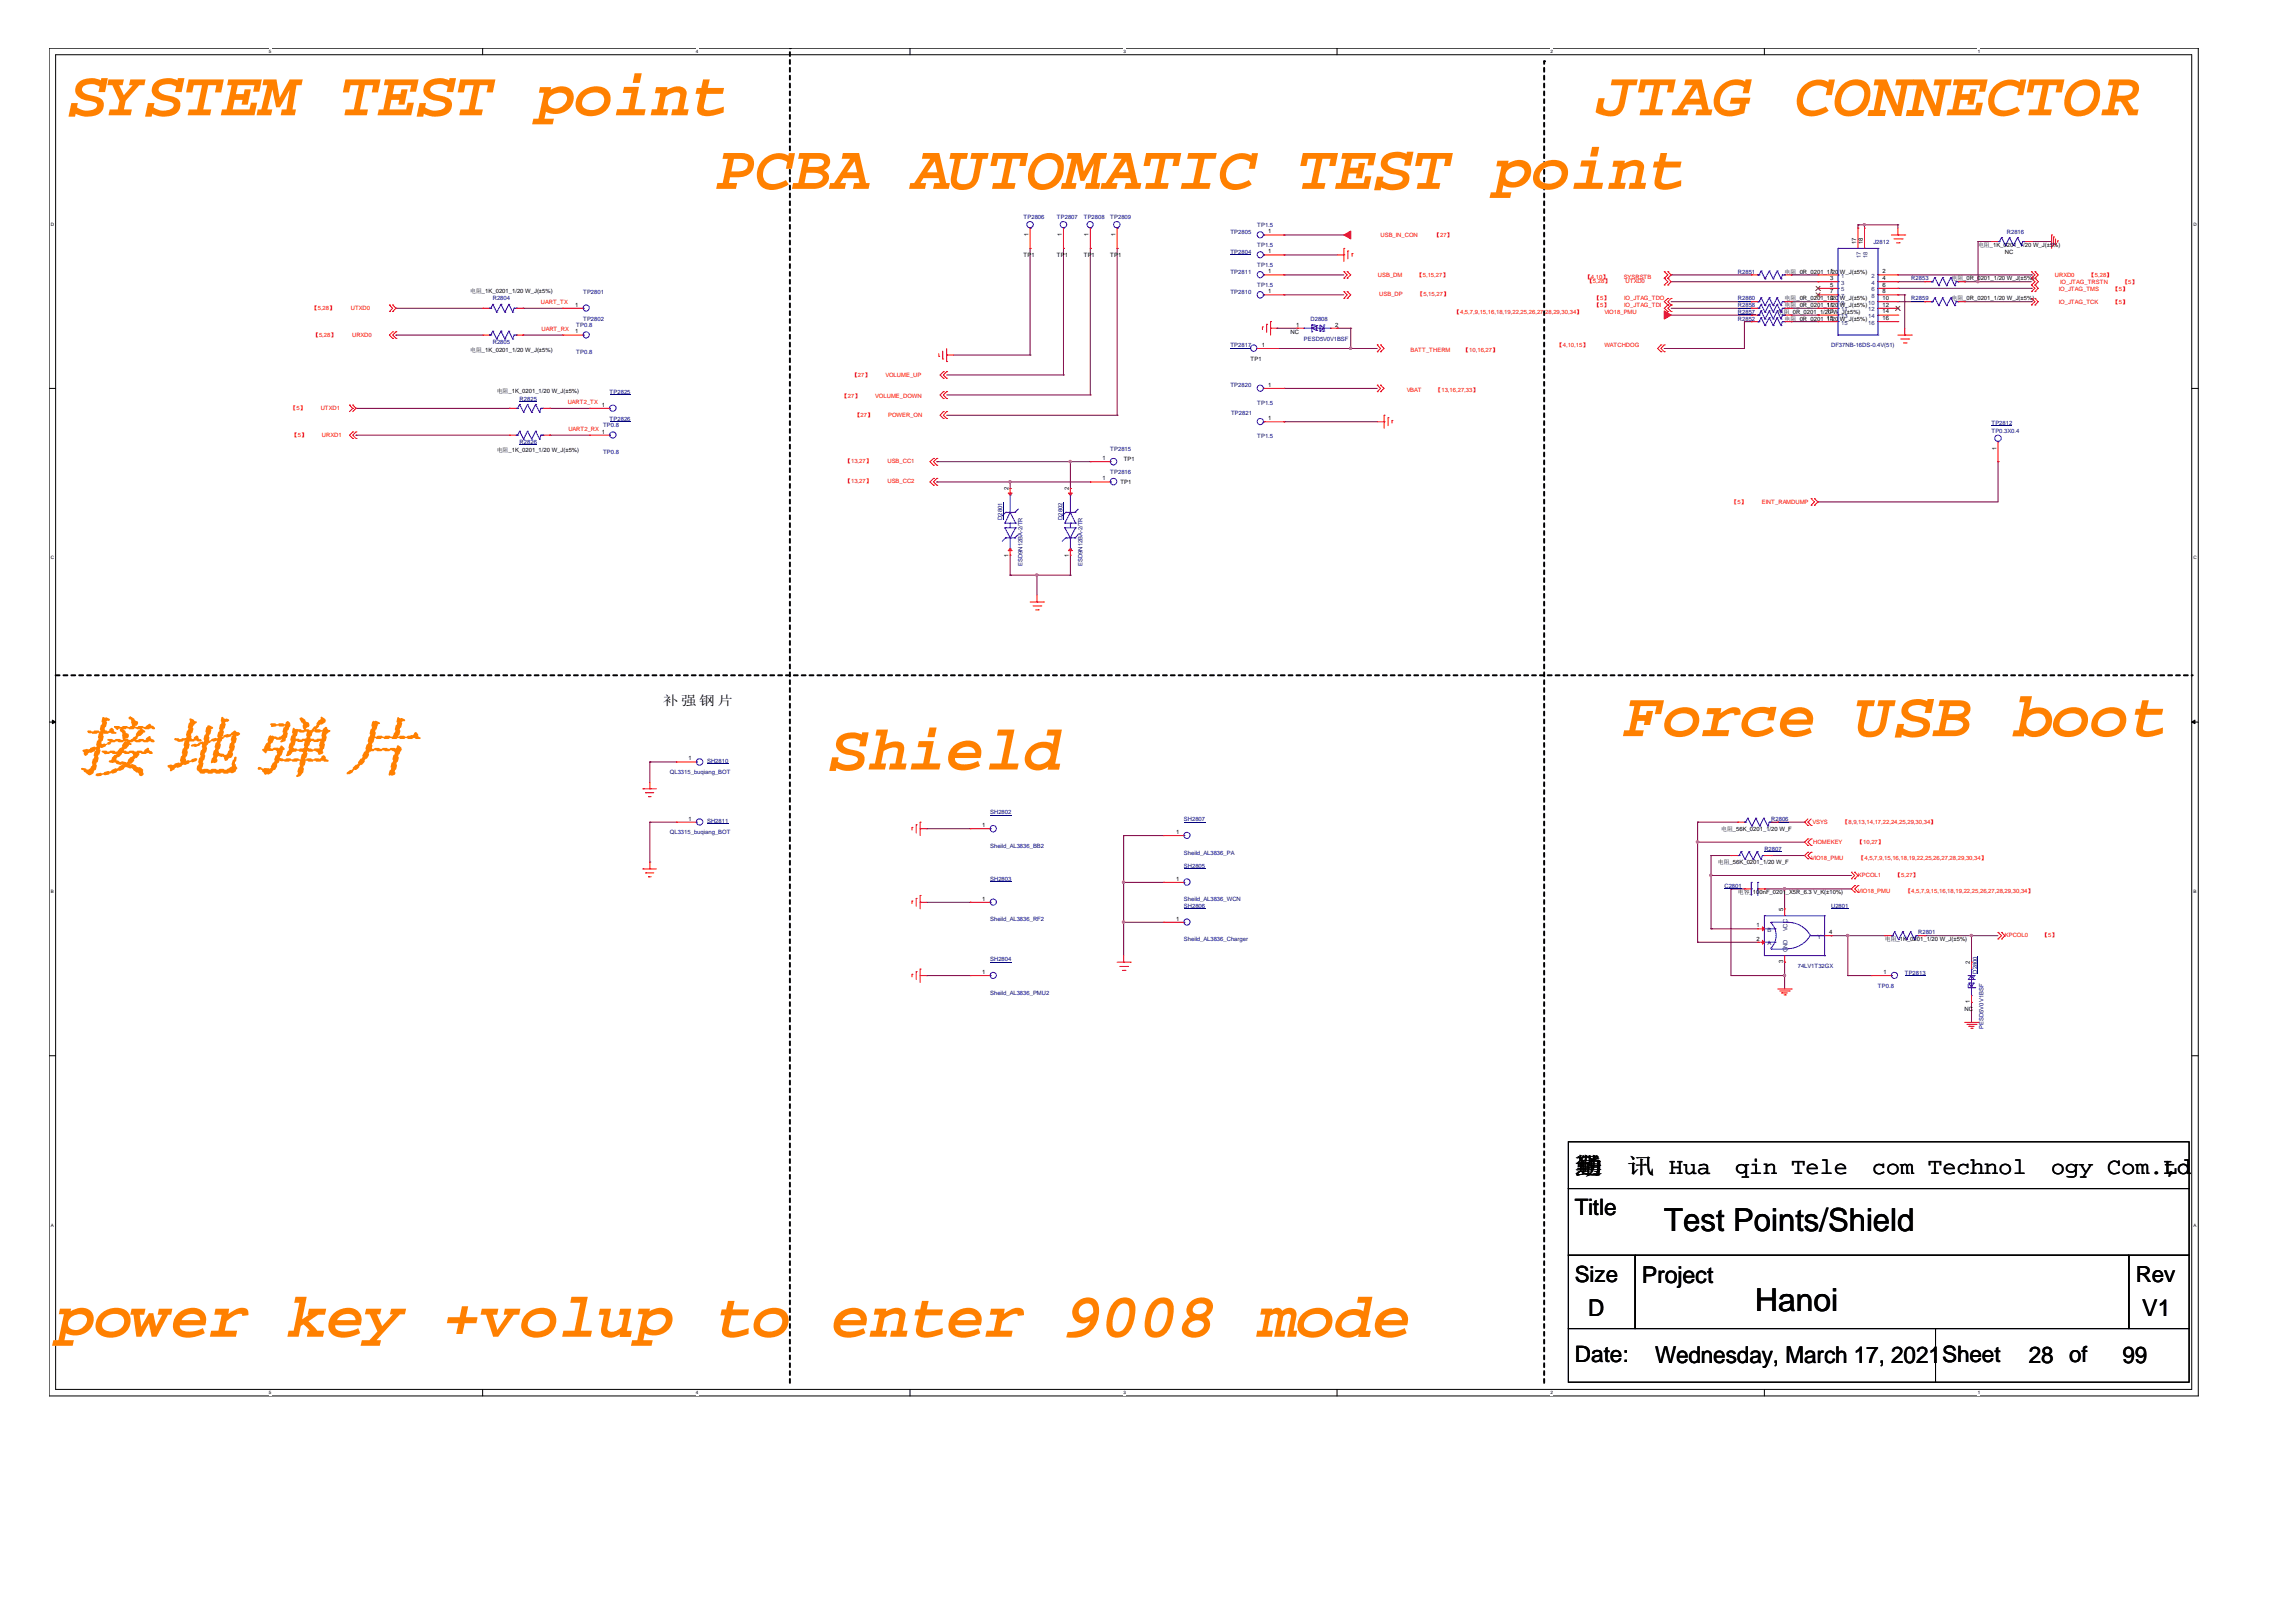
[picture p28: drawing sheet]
<svg xmlns="http://www.w3.org/2000/svg" width="297mm" height="210mm" viewBox="0 0 297 210" stroke-linecap="round" stroke-linejoin="round" font-family="sans-serif">
<defs><g id="words">
<text font-size="8.5" fill="#ff8000" x="9.8" y="99.6">接 地 弹 片</text>
<g font-size="8.3" fill="#ff8000">
<text x="8.9" y="14.9">SYSTEM TEST point</text>
<text x="206.7" y="14.9">JTAG CONNECTOR</text>
<text x="92.7" y="24.4">PCBA AUTOMATIC TEST point</text>
<text x="210.1" y="95.3">Force USB boot</text>
<text x="107.4" y="99.6">Shield</text>
<text x="7.2" y="173">power key +volup to</text>
<text x="107.5" y="173">enter 9008 mode</text>
</g>
<g font-size="4.1">
<text x="215.3" y="159.3">Test Points/Shield</text>
<text x="227.1" y="169.6">Hanoi</text>
</g>
<g font-size="3">
<text x="203.8" y="151.9">华</text>
<text x="203.8" y="151.9">勤</text>
<text x="203.8" y="151.9">通</text>
<text x="210.5" y="151.9">讯 Hua</text>
<text x="224.5" y="151.9">qin Tele</text>
<text x="242.2" y="151.9">com Technol</text>
<text x="265.3" y="151.9">ogy Com.,</text>
<text x="265.3" y="151.9">ogy Com.L</text>
<text x="265.3" y="151.9">ogy Com.td</text>
<text x="279.9" y="151.9">,</text>
<text x="279.9" y="151.9">L</text>
<text x="279.9" y="151.9">td</text>
<text x="212.4" y="166">Project</text>
<text x="205.5" y="170.3">D</text>
<text x="277.2" y="170.3">V1</text>
<text x="214.1" y="176.4">Wednesday, March 17, 2021</text>
<text x="262.5" y="176.4">28 of</text>
<text x="274.6" y="176.4">99</text>
</g>
<g font-size="2.9">
<text x="203.8" y="157.3">Title</text>
<text x="203.8" y="165.9">Size</text>
<text x="276.3" y="165.9">Rev</text>
<text x="203.8" y="176.3">Date:</text>
<text x="251.2" y="176.3">Sheet</text>
</g>
<text font-size="1.7" x="85.8" y="91.3">补 强 钢 片</text>
<g font-size=".8" fill="#000080">
<text x="132.4" y="28.4">TP2806</text>
<text x="136.7" y="28.4">TP2807</text>
<text x="140.2" y="28.4">TP2808</text>
<text x="143.6" y="28.4">TP2809</text>
<text x="162.6" y="29.4">TP1.5</text>
<text x="159.2" y="30.2">TP2805</text>
<text x="159.2" y="32.9">TP2804</text>
<text x="159.2" y="35.4">TP2811</text>
<text x="162.6" y="32">TP1.5</text>
<text x="162.6" y="34.6">TP1.5</text>
<text x="224.8" y="35.4">R2851</text>
<text x="242.4" y="31.6">J2812</text>
<text x="259.6" y="30.2">R2816</text>
<text x="63.8" y="38.9">R2804</text>
<text x="75.4" y="38">TP2801</text>
<text x="75.4" y="41.5">TP2802</text>
<text x="159.2" y="38">TP2810</text>
<text x="162.6" y="37.2">TP1.5</text>
<text x="169.5" y="41.5">D2808</text>
<text x="224.8" y="40.6">R2857</text>
<text x="224.8" y="38.9">R2860</text>
<text x="224.8" y="41.5">R2852</text>
<text x="224.8" y="39.8">R2858</text>
<text x="247.3" y="36.3">R2853</text>
<text x="247.3" y="38.9">R2859</text>
<text x="63.8" y="44.5">R2805</text>
<text x="74.5" y="42.3">TP0.8</text>
<text x="74.5" y="45.8">TP0.8</text>
<text x="159.2" y="44.9">TP2817</text>
<text x="168.7" y="44.1">PESD5V0V1BSF</text>
<text x="236.9" y="44.9">DF37NB-16DS-0.4V(51)</text>
<text x="67.2" y="51.8">R2825</text>
<text x="78.9" y="51">TP2825</text>
<text x="159.2" y="50.1">TP2820</text>
<text x="159.3" y="53.7">TP2821</text>
<text x="162.6" y="52.4">TP1.5</text>
<text x="67.2" y="57.5">R2826</text>
<text x="78" y="55.3">TP0.8</text>
<text x="78" y="58.8">TP0.8</text>
<text x="78.9" y="54.5">TP2826</text>
<text x="143.6" y="58.3">TP2815</text>
<text x="162.6" y="56.7">TP1.5</text>
<text x="257.6" y="55">TP2812</text>
<text x="257.6" y="56">TP0.3X0.4</text>
<text x="143.6" y="61.4">TP2816</text>
<text x="129.7" y="67.3" transform="rotate(-90 129.7 67.3)">D2801</text>
<text x="137.5" y="67.3" transform="rotate(-90 137.5 67.3)">D2802</text>
<text x="132.3" y="73.3" transform="rotate(-90 132.3 73.3)">ESD9N12BA-2/TR</text>
<text x="140" y="73.3" transform="rotate(-90 140 73.3)">ESD9N12BA-2/TR</text>
<text x="86.7" y="100.2">QL3315_buqiang_BOT</text>
<text x="91.5" y="98.7">SH2810</text>
<text x="86.7" y="108">QL3315_buqiang_BOT</text>
<text x="91.5" y="106.5">SH2811</text>
<text x="128.1" y="105.4">SH2802</text>
<text x="153.2" y="106.3">SH2807</text>
<text x="229.2" y="106.3">R2806</text>
<text x="128.1" y="109.7">Sheild_AL3836_BB2</text>
<text x="153.2" y="112.3">SH2805</text>
<text x="153.2" y="110.6">Sheild_AL3836_PA</text>
<text x="228.3" y="110.1">R2807</text>
<text x="128.1" y="114">SH2803</text>
<text x="128.1" y="119.2">Sheild_AL3836_RF2</text>
<text x="153.2" y="116.6">Sheild_AL3836_WCN</text>
<text x="153.2" y="117.5">SH2806</text>
<text x="223.1" y="114.9">C2801</text>
<text x="236.9" y="117.5">U2801</text>
<text x="128.1" y="124.4">SH2804</text>
<text x="153.2" y="121.8">Sheild_AL3836_Charger</text>
<text x="232.6" y="125.2">74LV1T32GX</text>
<text x="248.2" y="120.9">R2801</text>
<text x="255.8" y="126" transform="rotate(-90 255.8 126)">D2800</text>
<text x="128.1" y="128.7">Sheild_AL3836_PMU2</text>
<text x="243" y="127.9">TP0.8</text>
<text x="246.4" y="126.1">TP2813</text>
<text x="256.6" y="133.2" transform="rotate(-90 256.6 133.2)">PESD5V0V1BSF</text>
</g>
<g font-size=".8">
<text x="132.4" y="33.3">TP1</text>
<text x="133.1" y="30.5" transform="rotate(-90 133.1 30.5)">1</text>
<text x="136.7" y="33.3">TP1</text>
<text x="137.4" y="30.5" transform="rotate(-90 137.4 30.5)">1</text>
<text x="140.2" y="33.3">TP1</text>
<text x="140.8" y="30.5" transform="rotate(-90 140.8 30.5)">1</text>
<text x="143.6" y="33.3">TP1</text>
<text x="144.3" y="30.5" transform="rotate(-90 144.3 30.5)">1</text>
<text x="164.1" y="30.2">1</text>
<text x="164.1" y="32.8">1</text>
<text x="164.1" y="35.4">1</text>
<text x="230.9" y="35.4">电阻_0R_0201_1/20 W_J(±5%)</text>
<text x="236.8" y="35.4">1</text>
<text x="240.2" y="31.6" transform="rotate(-90 240.2 31.6)">17</text>
<text x="241" y="31.6" transform="rotate(-90 241 31.6)">18</text>
<text x="243.5" y="35.4">2</text>
<text x="255.9" y="32">电阻_1K_0201_1/20 W_J(±5%)</text>
<text x="259.4" y="32.9">NC</text>
<text x="60.8" y="37.9">电阻_1K_0201_1/20 W_J(±5%)</text>
<text x="74.4" y="39.7">1</text>
<text x="164.1" y="37.9">1</text>
<text x="230" y="40.6">电阻_0R_0201_1/20 W_J(±5%)</text>
<text x="230.9" y="38.9">电阻_0R_0201_1/20 W_J(±5%)</text>
<text x="230.9" y="41.5">电阻_0R_0201_1/20 W_J(±5%)</text>
<text x="230.9" y="39.8">电阻_0R_0201_1/20 W_J(±5%)</text>
<text x="236.3" y="39.7">11</text>
<text x="236.3" y="40.6">13</text>
<text x="236.3" y="41.4">15</text>
<text x="236.8" y="36.3">3</text>
<text x="236.8" y="37.1">5</text>
<text x="236.8" y="37.9">7</text>
<text x="236.8" y="38.8">9</text>
<text x="243.5" y="36.3">4</text>
<text x="243.5" y="37.1">6</text>
<text x="243.5" y="37.9">8</text>
<text x="243.5" y="38.8">10</text>
<text x="243.5" y="39.7">12</text>
<text x="243.5" y="40.6">14</text>
<text x="243.5" y="41.4">16</text>
<text x="252.5" y="36.3">电阻_0R_0201_1/20 W_J(±5%)</text>
<text x="252.5" y="38.9">电阻_0R_0201_1/20 W_J(±5%)</text>
<text x="60.8" y="45.5">电阻_1K_0201_1/20 W_J(±5%)</text>
<text x="74.4" y="43.2">1</text>
<text x="161.8" y="46.8">TP1</text>
<text x="163.2" y="44.9">1</text>
<text x="167" y="43.2">NC</text>
<text x="167.7" y="42.3">1</text>
<text x="172.7" y="42.3">2</text>
<text x="64.3" y="50.8">电阻_1K_0201_1/20 W_J(±5%)</text>
<text x="77.9" y="52.6">1</text>
<text x="164.1" y="50.1">1</text>
<text x="64.3" y="58.5">电阻_1K_0201_1/20 W_J(±5%)</text>
<text x="77.9" y="56.1">1</text>
<text x="142.6" y="59.5">1</text>
<text x="145.4" y="59.6">TP1</text>
<text x="164.1" y="54.4">1</text>
<text x="258.3" y="58.2" transform="rotate(-90 258.3 58.2)">1</text>
<text x="130.5" y="63.5" transform="rotate(-90 130.5 63.5)">2</text>
<text x="138.3" y="63.5" transform="rotate(-90 138.3 63.5)">2</text>
<text x="142.6" y="62.2">1</text>
<text x="144.9" y="62.6">TP1</text>
<text x="130.5" y="72" transform="rotate(-90 130.5 72)">1</text>
<text x="138.3" y="72" transform="rotate(-90 138.3 72)">1</text>
<text x="89.1" y="98.4">1</text>
<text x="89.1" y="106.2">1</text>
<text x="127.1" y="107">1</text>
<text x="152.1" y="107.9">1</text>
<text x="222.7" y="107.5">电阻_56K_0201_1/20 W_F</text>
<text x="152.1" y="114">1</text>
<text x="222.2" y="111.9">电阻_56K_0201_1/20 W_F</text>
<text x="127.1" y="116.6">1</text>
<text x="152.1" y="119.1">1</text>
<text x="224.8" y="115.8">电容_100nF_0201_X5R_6.3 V_K(±10%)</text>
<text x="227.2" y="120">1</text>
<text x="230.7" y="117.9" transform="rotate(-90 230.7 117.9)">5</text>
<text x="227.2" y="121.7">2</text>
<text x="230.7" y="124.7" transform="rotate(-90 230.7 124.7)">3</text>
<text x="236.6" y="120.9">4</text>
<text x="243.8" y="121.8">电阻_1K_0201_1/20 W_J(±5%)</text>
<text x="254.8" y="124.8" transform="rotate(-90 254.8 124.8)">2</text>
<text x="127.1" y="126">1</text>
<text x="243.7" y="126">1</text>
<text x="254.2" y="130.9">NC</text>
<text x="254.8" y="129.9" transform="rotate(-90 254.8 129.9)">1</text>
</g>
<g font-size=".8" fill="#f00">
<text x="178.3" y="35.8">USB_DM</text>
<text x="178.6" y="30.6">USB_IN_CON</text>
<text x="183.3" y="35.8">【5,15,27】</text>
<text x="185.5" y="30.6">【27】</text>
<text x="265.9" y="35.8">URXD0</text>
<text x="270.3" y="35.8">【5,28】</text>
<text x="40.3" y="40.1">【5,28】</text>
<text x="45.4" y="40.1">UTXD0</text>
<text x="70" y="39.3">UART_TX</text>
<text x="178.4" y="38.4">USB_DP</text>
<text x="183.4" y="38.4">【5,15,27】</text>
<text x="188.1" y="40.6">【4,5,7,9,15,16,18,19,22,25,26,27,28,29,30,34】</text>
<text x="205.1" y="36.1">【4,10】</text>
<text x="205.3" y="36.6">【5,28】</text>
<text x="206.2" y="38.9">【5】</text>
<text x="206.2" y="39.8">【5】</text>
<text x="207.6" y="40.6">VIO18_PMU</text>
<text x="210.1" y="36.1">SYSRSTB</text>
<text x="210.1" y="38.9">IO_JTAG_TDO</text>
<text x="210.1" y="39.8">IO_JTAG_TDI</text>
<text x="210.3" y="36.6">UTXD0</text>
<text x="266.4" y="37.7">IO_JTAG_TMS</text>
<text x="266.4" y="39.3">IO_JTAG_TCK</text>
<text x="266.5" y="36.7">IO_JTAG_TRSTN</text>
<text x="273.3" y="37.7">【5】</text>
<text x="273.3" y="39.3">【5】</text>
<text x="274.6" y="36.7">【5】</text>
<text x="40.5" y="43.6">【5,28】</text>
<text x="45.6" y="43.6">URXD0</text>
<text x="70.1" y="42.8">UART_RX</text>
<text x="182.5" y="45.5">BATT_THERM</text>
<text x="189.3" y="45.5">【10,16,27】</text>
<text x="201.4" y="44.9">【4,10,15】</text>
<text x="207.6" y="44.9">WATCHDOG</text>
<text x="37.6" y="53.1">【5】</text>
<text x="41.5" y="53.1">UTXD1</text>
<text x="73.4" y="52.3">UART2_TX</text>
<text x="108.9" y="51.5">【27】</text>
<text x="110.2" y="48.7">【27】</text>
<text x="110.6" y="54">【27】</text>
<text x="113.2" y="51.5">VOLUME_DOWN</text>
<text x="114.6" y="48.7">VOLUME_UP</text>
<text x="114.9" y="54">POWER_ON</text>
<text x="182" y="50.7">VBAT</text>
<text x="185.7" y="50.7">【13,16,27,33】</text>
<text x="37.8" y="56.5">【5】</text>
<text x="41.7" y="56.5">URXD1</text>
<text x="73.5" y="55.7">UART2_RX</text>
<text x="109.3" y="60">【13,27】</text>
<text x="114.8" y="60">USB_CC1</text>
<text x="109.3" y="62.5">【13,27】</text>
<text x="114.8" y="62.5">USB_CC2</text>
<text x="224" y="65.2">【5】</text>
<text x="227.9" y="65.2">EINT_RAMDUMP</text>
<text x="234.5" y="106.6">VSYS</text>
<text x="238.4" y="106.6">【8,9,13,14,17,22,24,25,29,30,34】</text>
<text x="234.3" y="111.3">VIO18_PMU</text>
<text x="234.6" y="109.2">HOMEKEY</text>
<text x="240.3" y="109.2">【10,27】</text>
<text x="240.4" y="113.5">KPCOL1</text>
<text x="240.5" y="111.3">【4,5,7,9,15,16,18,19,22,25,26,27,28,29,30,34】</text>
<text x="245.2" y="113.5">【5,27】</text>
<text x="240.4" y="115.6">VIO18_PMU</text>
<text x="246.5" y="115.6">【4,5,7,9,15,16,18,19,22,25,26,27,28,29,30,34】</text>
<text x="259.4" y="121.3">KPCOL0</text>
<text x="264.2" y="121.3">【5】</text>
</g>
<g font-size=".8" fill="#004080">
<text x="238.2" y="36">1</text>
<text x="240.7" y="33.4" transform="rotate(-90 240.7 33.4)">17</text>
<text x="241.6" y="33.4" transform="rotate(-90 241.6 33.4)">18</text>
<text x="242.1" y="36">2</text>
<text x="238.2" y="36.8">3</text>
<text x="238.2" y="37.7">5</text>
<text x="238.2" y="38.5">7</text>
<text x="238.2" y="39.4">9</text>
<text x="238.2" y="40.3">11</text>
<text x="238.2" y="41.2">13</text>
<text x="241.7" y="39.4">10</text>
<text x="241.7" y="40.3">12</text>
<text x="241.7" y="41.2">14</text>
<text x="242.1" y="36.8">4</text>
<text x="242.1" y="37.7">6</text>
<text x="242.1" y="38.5">8</text>
<text x="238.2" y="42">15</text>
<text x="241.7" y="42">16</text>
<text x="228.7" y="120.6">B</text>
<text x="228.7" y="122.3">A</text>
<text x="231.3" y="123.2" transform="rotate(-90 231.3 123.2)">GND</text>
<text x="231.3" y="120.5" transform="rotate(-90 231.3 120.5)">VCC</text>
<text x="235.1" y="121.5">Y</text>
</g>
<g font-size=".6">
<text x="34.8" y="6.9">5</text>
<text x="90" y="6.9">4</text>
<text x="145.3" y="6.9">3</text>
<text x="200.6" y="6.9">2</text>
<text x="255.9" y="6.9">1</text>
<text x="6.6" y="29.2">D</text>
<text x="283.8" y="29.2">D</text>
<text x="6.6" y="72.4">C</text>
<text x="283.8" y="72.4">C</text>
<text x="6.6" y="115.6">B</text>
<text x="283.8" y="115.6">B</text>
<text x="6.6" y="158.8">A</text>
<text x="283.8" y="158.8">A</text>
<text x="34.8" y="180.4">5</text>
<text x="90" y="180.4">4</text>
<text x="145.3" y="180.4">3</text>
<text x="200.6" y="180.4">2</text>
<text x="255.9" y="180.4">1</text>
</g>
</g></defs>
<path d="M6.3 6.2h278.1v174.4l-278 .1zM7.2 7.1h276.3v172.7h-276.3z" fill="none" stroke="#000" stroke-width=".13"/>
<g fill="#fff">
<path d="M34.8 6.3h.3v.7h-.3z"/>
<path d="M34.8 179.9h.3v.7h-.3z"/>
</g>
<path d="M62.4 6.2v.9M62.4 179.8v.9" fill="none" stroke="#000" stroke-width=".13"/>
<g fill="#fff">
<path d="M90 6.3h.3v.7h-.3z"/>
<path d="M90 179.9h.3v.7h-.3z"/>
</g>
<path d="M117.7 6.2v.9M117.7 179.8v.9" fill="none" stroke="#000" stroke-width=".13"/>
<g fill="#fff">
<path d="M145.3 6.3h.3v.7h-.3z"/>
<path d="M145.3 179.9h.3v.7h-.3z"/>
</g>
<path d="M173 6.2v.9M173 179.8v.9" fill="none" stroke="#000" stroke-width=".13"/>
<g fill="#fff">
<path d="M200.6 6.3h.3v.7h-.3z"/>
<path d="M200.6 179.9h.3v.7h-.3z"/>
</g>
<path d="M228.3 6.2v.9M228.3 179.8v.9" fill="none" stroke="#000" stroke-width=".13"/>
<g fill="#fff">
<path d="M255.9 6.3h.3v.7h-.3z"/>
<path d="M255.9 179.9h.3v.7h-.3z"/>
<path d="M6.6 28.7h.3v.7h-.3z"/>
<path d="M283.8 28.7h.3v.7h-.3z"/>
<path d="M6.6 71.9h.3v.6h-.3z"/>
<path d="M283.8 71.9h.3v.6h-.3z"/>
</g>
<path d="M6.4 50.3h.8M283.6 50.3h.8" fill="none" stroke="#000" stroke-width=".13"/>
<g fill="#fff">
<path d="M6.6 115h.3v.7h-.3z"/>
<path d="M283.8 115h.3v.7h-.3z"/>
</g>
<path d="M6.4 93.4h.8M283.6 93.4h.8" fill="none" stroke="#000" stroke-width=".13"/>
<g fill="#000" stroke="#000" stroke-width=".13">
<path d="M6.8 93.2l.4 .2-.4 .3z" fill-rule="evenodd"/>
<path d="M283.5 93.4l.5-.2v.5z" fill-rule="evenodd"/>
</g>
<g fill="#fff">
<path d="M6.6 158.2h.3v.7h-.3z"/>
<path d="M283.8 158.2h.3v.7h-.3z"/>
</g>
<path d="M6.4 136.6h.8M283.6 136.6h.8M202.9 153.8h80.3v8.6h-80.3zM202.9 147.8h80.3v6h-80.3zM202.9 162.4h8.6v9.5h-8.6zM202.9 171.9h47.5v7h-47.5zM211.5 162.4h63.9v9.5h-63.9zM250.4 171.9h32.8v7h-32.8zM275.4 162.4h7.8v9.5h-7.8z" fill="none" stroke="#000" stroke-width=".13"/>
<path d="M102.2 6.2h.1M199.8 7.9h.1M7.2 87.4h276.3M283.5 87.4h.1M102.2 179v-172.8M199.8 179v-171.1" fill="none" stroke="#000" stroke-width=".25" stroke-dasharray=".5 .5"/>
<g fill="none" stroke="#800040" stroke-width=".13">
<path d="M51.2 39.9h11.3M51.2 39.9h.1M67.6 39.9h5.2M67.6 39.9h.1M133.3 32.1h.1M133.3 32.1v13.8M137.6 32.1h.1M137.6 32.1v16.4M141.1 32.1h.1M141.1 32.1v19M144.5 32.1h.1M144.5 32.1v21.6"/>
<path d="M166.1 35.6h7.8M166.1 38.2h7.8M166.1 30.4h7.8M166.1 33h6.9M166.1 30.4h.1M166.1 33h.1M166.1 35.6h.1M166.1 38.2h.1M216.2 35.6h.1M216.2 36.5h19M216.2 39h10.4M216.2 39.9h10.4"/>
<path d="M216.2 35.6h10.4M226.6 39h.1M226.6 39.9h.1M231.7 35.6h3.5M231.7 39h3.5M231.7 35.6h.1M231.7 39h.1M231.7 39.9h3.5M235.2 36.5h.1M235.2 39.9h.1M240.4 29.1h.1M240.4 29.1v.4"/>
<path d="M240.4 29.1h5.1M241.2 29.1h.1M241.2 29.1v.4M245.5 29.1h.1M245.5 36.5h.1M245.5 38.2h.1M245.5 29.1v.4M245.5 35.6h17.3M245.5 37.3h17.3M245.5 39h3.5M245.5 38.2h.9M245.5 36.5h3.5"/>
<path d="M246.4 38.2h.1M246.4 38.2v4.3M249 39h.1M254.2 36.5h.1M254.2 39h8.6M254.2 36.5h8.6M255.9 31.3h1.7M255.9 31.3h.1M255.9 36.5h.1M255.9 31.3v5.2M262.8 31.3h.1M262.8 35.6h.1"/>
<path d="M262.8 37.3h.1M262.8 39h.1M262.8 31.3h2.6M46.1 56.3h.1M46.1 52.8h19.8M46.1 56.3h19.8M51.2 43.4h11.3M51.2 43.4h.1M65.9 52.8h.1M67.6 43.4h5.2M67.6 43.4h.1M71.1 52.8h5.2"/>
<path d="M71.1 56.3h5.2M71.1 52.8h.1M71.1 56.3h.1M121.2 59.7h19.9M121.2 59.7h.1M122.5 48.5h15.1M122.5 51.1h18.6M122.5 53.7h22M123.4 45.9h9.9M133.3 45.9h.1M137.6 48.5h.1M138.5 59.7h.1"/>
<path d="M138.5 59.7v3.5M141.1 51.1h.1M144.5 53.7h.1M165.2 42.5h.1M165.2 45.1h.1M165.2 45.1h13M165.2 42.5h2.6M166.1 50.3h.1M166.1 54.6h.1M166.1 50.3h12.1M166.1 54.6h12.1M173 42.5h1.8"/>
<path d="M173 42.5h.1M174.8 42.5h.1M174.8 45.1h.1M174.8 42.5v2.6M215.3 45.1h.1M216.2 40.8h10.4M225.7 41.6h.1M225.7 41.6v3.5h-10.4M225.7 41.6h.9M226.6 40.8h.1M226.6 41.6h.1M231.7 41.6h3.5"/>
<path d="M231.7 41.6h.1M231.7 40.8h3.5M235.2 40.8h.1M258.5 59.7h.1M258.5 59.7v5.3h-23.3M121.2 62.4h.1M121.2 62.4h19.9M130.7 74.4h7.8M130.7 62.4h.1M130.7 63.2h.1M130.7 74.4h.1M130.7 62.4v.8"/>
<path d="M130.7 71.9v2.5M134.2 74.4h.1M134.2 74.4v2.6M138.5 63.2h.1M138.5 74.4h.1M138.5 71.9v2.5M235.2 65h.1M84.1 98.6h3.4M84.1 98.6h.1M84.1 98.6v2.6M84.1 106.4h3.4M84.1 106.4h.1"/>
<path d="M84.1 111.6h.1M84.1 106.4v5.2M119.9 107.2h5.6M119.9 107.2h.1M119.9 116.8h5.6M125.5 116.8h.1M145.4 108.1h.1M145.4 114.2h.1M145.4 119.4h.1M145.4 108.1v15.6M145.4 108.1h5.1M145.4 114.2h5.1"/>
<path d="M145.4 119.4h5.1M219.6 109h13.9M219.6 109h.1M219.6 106.4h.1M219.6 106.4v15.5M219.6 106.4h5.2M221.4 113.3h.1M221.4 110.7h.1M221.4 110.7v9.5M221.4 110.7h2.5M221.4 113.3h18.1M223.9 115h1.8"/>
<path d="M223.9 115h.1M223.9 115v11.3h7M228.3 115h.1M228.3 115h11.2M229.2 110.7h4.3M229.2 110.7h.1M230 106.4h3.5M230 106.4h.1M230.9 115h.1M230.9 115v2.6M119.9 126.3h5.6M119.9 126.3h.1"/>
<path d="M219.6 121.9h.1M219.6 121.9h7.8M221.4 120.2h.1M221.4 120.2h6M230.9 126.3h.1M230.9 124.5h.1M230.9 124.5v3.5M236.9 121.1h6.9M236.9 121.1h.1M239.1 121.1h.1M239.1 126.3h.1M239.1 121.1v5.2"/>
<path d="M239.1 126.3h3M249 121.1h9.5M249 121.1h.1M255.1 121.1h.1M255.1 129.7h.1M255.1 121.1v3.4M255.1 129.7v2.6"/>
</g>
<g fill="#f0f" stroke="#f0f" stroke-width=".13">
<path d="M241.1 29h.2v.2h-.2z" fill-rule="evenodd"/>
<path d="M255.8 36.3h.2v.2h-.2z" fill-rule="evenodd"/>
<path d="M174.6 45h.2v.2h-.2z" fill-rule="evenodd"/>
<path d="M138.3 59.6h.2v.2h-.2z" fill-rule="evenodd"/>
<path d="M130.5 62.2h.3v.2h-.3z" fill-rule="evenodd"/>
<path d="M134 74.3h.2v.2h-.2z" fill-rule="evenodd"/>
<path d="M145.2 114h.2v.3h-.2z" fill-rule="evenodd"/>
<path d="M145.2 119.2h.2v.2h-.2z" fill-rule="evenodd"/>
<path d="M221.2 113.2h.2v.2h-.2z" fill-rule="evenodd"/>
<path d="M219.5 108.8h.2v.3h-.2z" fill-rule="evenodd"/>
<path d="M230.7 126.1h.3v.2h-.3z" fill-rule="evenodd"/>
<path d="M238.9 120.9h.2v.3h-.2z" fill-rule="evenodd"/>
<path d="M230.7 114.9h.3v.2h-.3z" fill-rule="evenodd"/>
<path d="M254.9 120.9h.2v.3h-.2z" fill-rule="evenodd"/>
<path d="M241.1 29h.2v.2h-.2z" fill-rule="evenodd"/>
<path d="M255.8 36.3h.2v.2h-.2z" fill-rule="evenodd"/>
<path d="M174.6 45h.2v.2h-.2z" fill-rule="evenodd"/>
<path d="M138.3 59.6h.2v.2h-.2z" fill-rule="evenodd"/>
<path d="M130.5 62.2h.3v.2h-.3z" fill-rule="evenodd"/>
<path d="M134 74.3h.2v.2h-.2z" fill-rule="evenodd"/>
<path d="M145.2 114h.2v.3h-.2z" fill-rule="evenodd"/>
<path d="M145.2 119.2h.2v.2h-.2z" fill-rule="evenodd"/>
<path d="M221.2 113.2h.2v.2h-.2z" fill-rule="evenodd"/>
<path d="M219.5 108.8h.2v.3h-.2z" fill-rule="evenodd"/>
<path d="M230.7 126.1h.3v.2h-.3z" fill-rule="evenodd"/>
<path d="M238.9 120.9h.2v.3h-.2z" fill-rule="evenodd"/>
<path d="M230.7 114.9h.3v.2h-.3z" fill-rule="evenodd"/>
<path d="M254.9 120.9h.2v.3h-.2z" fill-rule="evenodd"/>
</g>
<g fill="none" stroke="#f00" stroke-width=".13">
<path d="M50.4 39.5h.1M50.4 39.5l.4 .4-.4 .4M50.8 39.5h.1M50.8 39.5l.4 .4-.4 .4M62.5 39.9h.1M62.5 39.9h.8M66.8 39.9h.8M67.6 39.9h.1M72.8 39.9h.1M72.8 39.9h2.6M133.3 32.1h.1M133.3 29.5v2.6"/>
<path d="M137.6 32.1h.1M137.6 29.5v2.6M141.1 32.1h.1M141.1 29.5v2.6M144.5 32.1h.1M144.5 29.5v2.6M163.5 30.4h2.6M163.5 33h2.6M163.5 35.6h2.6M163.5 38.2h2.6M166.1 30.4h.1M166.1 33h.1"/>
<path d="M166.1 38.2h.1M166.1 35.6h.1M173 33h.9M173.9 33h.1M173.9 32.1h.1M173.9 35.2h.1M173.9 36h.1M173.9 37.7h.1M173.9 38.6h.1M173.9 32.1v1.7M173.9 35.2l.4 .4-.4 .4M173.9 37.7l.4 .5-.4 .4"/>
<path d="M174.3 35.2l.5 .4-.5 .4M174.3 37.7l.5 .5-.5 .4M174.3 35.2h.1M174.3 36h.1M174.3 37.7h.1M174.3 38.6h.1M174.4 32.5h.1M174.4 32.5v1M174.9 32.8h.1M174.9 32.8v.4M215.3 36h.1M215.3 35.2h.1"/>
<path d="M215.3 36.9h.1M215.3 35.2l.5 .4-.5 .4M215.3 36l.5 .5-.5 .4M215.8 38.6l-.5 .4 .5 .5M215.8 39.5l-.5 .4 .5 .4M215.8 35.2h.1M215.8 36h.1M215.8 38.6h.1M215.8 39.5h.1M215.8 36.9h.1M215.8 35.2l.4 .4-.4 .4M215.8 36l.4 .5-.4 .4"/>
<path d="M216.2 38.6l-.4 .4 .4 .5M216.2 39.5l-.4 .4 .4 .4M216.2 38.6h.1M216.2 39.5h.1M226.6 39h.1M226.6 35.6h.1M226.6 39.9h.1M226.6 39h.8M226.6 39.9h.8M226.6 35.6h.8M230.9 39h.8M230.9 39.9h.8"/>
<path d="M230.9 35.6h.8M231.7 39h.1M231.7 35.6h.1M231.7 39.9h.1M235.2 35.6h.1M235.2 36.5h.1M235.2 37.3h.1M235.2 38.2h.1M235.2 39h.1M235.2 39.9h.1M235.2 39h2.6M235.2 39.9h2.6"/>
<path d="M235.2 35.6h2.6M235.2 36.5h2.6M235.2 37.3h2.6M235.2 38.2h2.6M240.4 29.5h.1M240.4 29.5v2.6M241.2 29.5h.1M241.2 29.5v2.6M243 39h2.5M243 39.9h2.5M243 35.6h2.5M243 36.5h2.5"/>
<path d="M243 37.3h2.5M243 38.2h2.5M244.7 30.4h1.7M245 30.9h1.1M245.4 31.4h.3M245.5 30.4h.1M245.5 35.6h.1M245.5 36.5h.1M245.5 37.3h.1M245.5 38.2h.1M245.5 39h.1M245.5 39.9h.1"/>
<path d="M245.5 29.5v.9M245.7 31.4h.1M246.1 30.9h.1M246.4 30.4h.1M249 36.5h.1M249 39h.1M249 39h.9M249 36.5h.9M253.3 39h.9M253.3 36.5h.9M254.2 36.5h.1M254.2 39h.1"/>
<path d="M257.6 31.3h.1M257.6 31.3h.9M262 31.3h.8M262.8 36.9h.1M262.8 36h.1M262.8 37.7h.1M262.8 39.5h.1M262.8 38.6h.1M262.8 35.2h.1M262.8 31.3h.1M262.8 36l.5 .5-.5 .4M262.8 36.9l.5 .4-.5 .4"/>
<path d="M262.8 38.6l.5 .4-.5 .5M262.8 35.2l.5 .4-.5 .4M263.3 36.9h.1M263.3 36h.1M263.3 37.7h.1M263.3 39.5h.1M263.3 38.6h.1M263.3 35.2h.1M263.3 36l.4 .5-.4 .4M263.3 36.9l.4 .4-.4 .4M263.3 38.6l.4 .4-.4 .5M263.3 35.2l.4 .4-.4 .4"/>
<path d="M265.4 30.4h.1M265.4 30.4v1.7M265.7 30.7h.1M265.7 30.7v1.1M265.9 31.6h.1M265.9 30.9v.7M266.2 31.2h.1M266.2 31.2v.1M45.2 52.4h.1M45.2 52.4l.4 .4M45.6 52.8l-.4 .5M45.6 55.9l-.4 .4 .4 .4"/>
<path d="M45.6 52.8h.1M45.6 52.4h.1M45.6 55.9h.1M45.6 56.7h.1M45.6 52.4l.5 .4M46.1 52.8l-.5 .5M46.1 55.9l-.5 .4 .5 .4M46.1 52.8h.1M46.1 55.9h.1M46.1 56.7h.1M50.4 40.3h.1M50.8 42.9l-.4 .5 .4 .4"/>
<path d="M50.8 40.3h.1M50.8 42.9h.1M50.8 43.8h.1M51.2 42.9l-.4 .5 .4 .4M51.2 42.9h.1M51.2 43.8h.1M62.5 43.4h.1M62.5 43.4h.8M65.9 52.8h.1M65.9 56.3h.1M65.9 52.8h.9M65.9 56.3h.9"/>
<path d="M66.8 43.4h.8M67.6 43.4h.1M70.2 52.8h.9M70.2 56.3h.9M71.1 52.8h.1M71.1 56.3h.1M72.8 43.4h.1M72.8 43.4h2.6M76.3 52.8h2.6M76.3 56.3h2.6M76.3 52.8h.1M76.3 56.3h.1"/>
<path d="M120.8 59.3h.1M120.8 59.3l-.5 .4 .5 .5M121.2 59.3l-.4 .4 .4 .5M121.2 59.3h.1M121.5 46.1h.1M121.5 45.8v.3M122 46.5h.1M122 45.4v1.1M122 48.1l-.4 .4 .4 .4M122 50.7l-.4 .4 .4 .5M122 53.3l-.4 .4 .4 .5M122 48.1h.1"/>
<path d="M122 49h.1M122 50.7h.1M122 51.6h.1M122 53.3h.1M122 54.2h.1M122.5 48.1l-.5 .4 .5 .4M122.5 50.7l-.5 .4 .5 .5M122.5 53.3l-.5 .4 .5 .5M122.5 45.9h.9M122.5 45.9h.1M122.5 46.8h.1M122.5 48.1h.1"/>
<path d="M122.5 49h.1M122.5 50.7h.1M122.5 51.6h.1M122.5 53.3h.1M122.5 54.2h.1M122.5 45.1v1.7M141.1 59.7h.1M141.1 59.7h2.5M162.6 45.1h2.6M163.3 42.3h.1M163.3 42.3v.3M163.5 54.6h2.6"/>
<path d="M163.5 50.3h2.6M163.9 42h.1M163.9 42v1M164.4 42.5h.1M164.4 41.6h.1M164.4 41.6v1.8M164.4 42.5h.8M165.2 45.1h.1M166.1 50.3h.1M166.1 54.6h.1M167.8 42.5h.1M167.8 42.5h.9"/>
<path d="M172.1 42.5h.9M173 42.5h.1M178.2 44.6h.1M178.2 45.5h.1M178.2 49.8h.1M178.2 50.7h.1M178.2 54.6h.9M178.2 44.6l.4 .5-.4 .4M178.2 49.8l.4 .5-.4 .4M178.6 44.6h.1M178.6 45.5h.1M178.6 49.8h.1"/>
<path d="M178.6 50.7h.1M178.6 44.6l.5 .5-.5 .4M178.6 49.8l.5 .5-.5 .4M179.1 54.6h.1M179.1 53.7h.1M179.1 53.7v1.7M179.6 54.1h.1M179.6 54.1v1M180.1 54.4h.1M180.1 54.4v.4M214.9 44.6l-.4 .5 .4 .4M214.9 44.6h.1"/>
<path d="M214.9 45.5h.1M215.3 44.6l-.4 .5 .4 .4M215.3 44.6h.1M215.3 45.5h.1M215.8 40.3h.1M216.2 40.3h.1M226.6 40.8h.1M226.6 41.6h.1M226.6 40.8h.8M226.6 41.6h.8M230.9 40.8h.8M230.9 41.6h.8"/>
<path d="M231.7 40.8h.1M231.7 41.6h.1M235.2 40.8h.1M235.2 41.6h.1M235.2 40.8h2.6M235.2 41.6h2.6M243 40.8h2.5M243 41.6h2.5M245.5 40.8h.1M245.5 41.6h.1M245.5 43.4h1.8M245.9 43.9h1"/>
<path d="M246.3 44.4h.3M246.4 43.4h.1M246.4 42.5v.9M246.6 44.4h.1M246.9 43.9h.1M247.3 43.4h.1M258.5 59.7h.1M258.5 57.2v2.5M120.8 60.2h.1M120.8 61.9h.1M120.8 62.8h.1M120.8 61.9l-.5 .5 .5 .4"/>
<path d="M121.2 61.9l-.4 .5 .4 .4M121.2 60.2h.1M121.2 61.9h.1M121.2 62.8h.1M130.7 71.9h.1M130.7 63.2h.1M130.7 63.2v.9M130.7 71v.9M133.3 77.9h1.7M133.6 78.4h1.1M134 78.9h.3M134.2 77.9h.1"/>
<path d="M134.2 77v.9M134.3 78.9h.1M134.7 78.4h.1M135 77.9h.1M138.5 71.9h.1M138.5 63.2h.1M138.5 63.2v.9M138.5 71v.9M141.1 62.4h.1M141.1 62.4h2.5M234.3 64.5h.1M234.3 65.4h.1"/>
<path d="M234.3 64.5l.4 .5-.4 .4M234.7 64.5l.5 .5-.5 .4M234.7 65.4h.1M234.7 64.5h.1M87.5 98.6h.1M87.5 98.6h2.6M83.2 102.1h1.7M83.2 112.5h1.7M83.2 102.1h.1M83.2 112.5h.1M83.5 102.6h1.1M83.5 113h1.1"/>
<path d="M83.5 102.6h.1M83.5 113h.1M83.9 103.1h.1M83.9 113.5h.1M83.9 103.1h.3M83.9 113.5h.3M84.1 102.1h.1M84.1 112.5h.1M84.1 101.2v.9M84.1 111.6v.9M87.5 106.4h.1M87.5 106.4h2.6"/>
<path d="M118 107.1h.1M118 116.6h.1M118 107.1v.3M118 116.6v.3M118.5 106.7h.1M118.5 116.3h.1M118.5 106.7v1.1M118.5 116.3v1M119 107.2h.1M119 106.4h.1M119 116.8h.1M119 115.9h.1"/>
<path d="M119 106.4v1.7M119 115.9v1.7M119 107.2h.9M119 116.8h.9M125.5 107.2h.1M125.5 116.8h.1M125.5 107.2h2.6M125.5 116.8h2.6M150.5 114.2h.1M150.5 119.4h.1M150.5 108.1h.1M150.5 114.2h2.7"/>
<path d="M150.5 119.4h2.7M150.5 108.1h2.7M223.9 110.7h.1M223.9 110.7h.9M224.8 106.4h.1M224.8 106.4h.9M225.7 115h.1M225.7 115h.9M227.4 115h.9M228.3 115h.1M228.3 110.7h.9M229.2 110.7h.1"/>
<path d="M229.2 106.4h.8M230 106.4h.1M230.9 117.6h.1M230.9 117.6v.9M233.5 106.4h.1M233.5 106.4l.4 .4M233.9 108.6l-.4 .4 .4 .4M233.9 110.3l-.4 .4 .4 .4M233.9 109.4h.1M233.9 108.6h.1M233.9 110.3h.1M233.9 111.1h.1"/>
<path d="M233.9 106.4h.1M233.9 106.8h.1M233.9 106.4l.4 .4M233.9 106l-.4 .4M234.3 108.6l-.4 .4 .4 .4M234.3 110.3l-.4 .4 .4 .4M234.3 108.6h.1M234.3 109.4h.1M234.3 111.1h.1M234.3 110.3h.1M234.3 106.8h.1M234.3 106l-.4 .4"/>
<path d="M239.5 113.7h.1M239.5 112.9h.1M239.5 112.9l.4 .4-.4 .4M239.9 114.6l-.4 .4 .4 .5M239.9 114.6h.1M239.9 115.5h.1M239.9 113.7h.1M239.9 112.9h.1M239.9 112.9l.5 .4-.5 .4M240.4 114.6l-.5 .4 .5 .5M240.4 115.5h.1M240.4 114.6h.1"/>
<path d="M118 126.1h.1M118 126.1v.3M118.5 125.7h.1M118.5 125.7v1.1M119 126.3h.1M119 125.4h.1M119 125.4v1.7M119 126.3h.9M125.5 126.3h.1M125.5 126.3h2.6M144.5 124.5h1.7M144.9 125.1h1"/>
<path d="M145.2 125.6h.3M145.4 124.5h.1M145.4 123.7v.8M145.5 125.6h.1M145.9 125.1h.1M146.2 124.5h.1M227.4 120.2h.1M227.4 121.9h.1M227.4 120.2h.9M227.4 121.9h.9M230 128h1.7M230.3 128.2h1.2"/>
<path d="M230.5 128.5h.7M230.5 128.5h.1M230.8 128.7h.2M230.9 124.5h.1M230.9 123.7v.8M231 128.7h.1M231.5 128.2h.1M231.7 128h.1M236.1 121.1h.8M236.9 121.1h.1M242.1 126.3h2.6M242.1 126.3h.1"/>
<path d="M243.8 121.1h.1M243.8 121.1h.9M248.2 121.1h.8M249 121.1h.1M254.2 132.3h1.7M254.5 132.6h1.2M254.7 132.8h.1M254.7 132.8h.7M255 133.1h.1M255.1 124.5h.1M255.1 129.7h.1M255.1 124.5v.9"/>
<path d="M255.1 128.8v.9M255.1 133.1h.1M255.7 132.6h.1M255.9 132.3h.1M258.5 121.5h.1M258.5 120.7h.1M258.5 120.7l.5 .4-.5 .4M259 121.5h.1M259 120.7h.1M259 120.7l.4 .4-.4 .4"/>
</g>
<g fill="#f00" stroke="#f00" stroke-width=".13">
<path d="M215.3 40.2l.9 .6-.9 .5z" fill-rule="evenodd"/>
<path d="M173.9 30.4l.9-.5v1z" fill-rule="evenodd"/>
<path d="M228 119.9l.3 .3-.3 .3z" fill-rule="evenodd"/>
<path d="M228 121.7l.3 .2-.3 .3z" fill-rule="evenodd"/>
<path d="M130.4 71.3l.3-.3 .2 .3z" fill-rule="evenodd"/>
<path d="M130.4 63.8h.5l-.2 .3z" fill-rule="evenodd"/>
<path d="M138.2 71.3l.3-.3 .2 .3z" fill-rule="evenodd"/>
<path d="M138.2 63.8h.5l-.2 .3z" fill-rule="evenodd"/>
</g>
<g fill="none" stroke="#00f" stroke-width=".13">
<path d="M63.3 39.9h.2M63.3 39.9h.1M63.5 39.9h.1M63.8 39.4h.1M63.8 39.4l-.3 .5M63.8 39.4l.5 1M64.8 39.4h.1M64.8 39.4l-.5 1M64.8 39.4l.5 1M65.8 39.4l.5 1M65.8 39.4h.1M65.8 39.4l-.5 1"/>
<path d="M66.5 39.9h.3M66.5 39.9h.1M66.5 39.9l-.2 .5M66.8 39.9h.1M75.4 39.9h.1M133.3 29.5h.1M137.6 29.5h.1M141.1 29.5h.1M144.5 29.5h.1M163.5 30.4h.1M163.5 33h.1M163.5 38.2h.1"/>
<path d="M163.5 35.6h.1M227.4 39h.2M227.4 35.6h.2M227.4 39.9h.2M227.4 39h.1M227.4 35.6h.1M227.4 39.9h.1M227.6 39h.1M227.6 35.6h.1M227.6 39.9h.1M227.8 38.5h.1M227.8 35.1h.1"/>
<path d="M227.8 39.4h.1M227.8 38.5l-.2 .5M227.8 35.1l-.2 .5M227.8 39.4l-.2 .5M227.8 38.5l.5 1.1M227.8 35.1l.5 1M227.8 39.4l.5 1M228.3 39.6h.1M228.3 36.1h.1M228.9 38.5h.1M228.9 35.1h.1M228.9 39.4h.1"/>
<path d="M228.9 38.5l-.6 1.1M228.9 35.1l-.6 1M228.9 39.4l-.6 1M228.9 38.5l.5 1.1M228.9 35.1l.5 1M228.9 39.4l.5 1M229.4 39.6h.1M229.4 36.1h.1M229.9 38.5h.1M229.9 35.1h.1M229.9 39.4h.1M229.9 38.5l-.5 1.1"/>
<path d="M229.9 35.1l-.5 1M229.9 39.4l-.5 1M229.9 38.5l.5 1.1M229.9 35.1l.5 1M229.9 39.4l.5 1M230.4 39.6h.1M230.4 36.1h.1M230.6 39h.3M230.6 35.6h.3M230.6 39.9h.3M230.6 39h.1M230.6 35.6h.1"/>
<path d="M230.6 39.9h.1M230.6 39l-.2 .6M230.6 35.6l-.2 .5M230.6 39.9l-.2 .5M230.9 39h.1M230.9 35.6h.1M230.9 39.9h.1M237.8 39.9h.1M237.8 39h.1M237.8 38.2h.1M237.8 37.3h.1M237.8 36.5h.1"/>
<path d="M237.8 35.6h.1M237.8 32.1h.1M237.8 32.1v11.3M237.8 32.1h5.2M240.4 32.1h.1M241.2 32.1h.1M243 39.9h.1M243 39h.1M243 38.2h.1M243 37.3h.1M243 36.5h.1M243 35.6h.1"/>
<path d="M243 32.1h.1M243 32.1v11.3M249.9 39h.1M249.9 36.5h.1M250 36.5h.1M250 39h.1M250.3 35.9h.1M250.3 38.5h.1M250.3 35.9l-.3 .6M250.3 38.5l-.3 .5M250.3 35.9l.5 1.1M250.3 38.5l.5 1.1"/>
<path d="M250.8 37h.1M250.8 39.6h.1M251.3 35.9h.1M251.3 38.5h.1M251.3 35.9l-.5 1.1M251.3 38.5l-.5 1.1M251.3 35.9l.5 1.1M251.3 38.5l.5 1.1M251.8 37h.1M251.8 39.6h.1M252.4 35.9h.1M252.4 38.5h.1"/>
<path d="M252.4 35.9l-.6 1.1M252.4 38.5l-.6 1.1M252.4 35.9l.5 1.1M252.4 38.5l.5 1.1M252.9 37h.1M252.9 39.6h.1M253.1 36.5h.1M253.1 39h.1M253.1 36.5l-.2 .5M253.1 39l-.2 .6M253.1 39h.2M253.1 36.5h.2"/>
<path d="M253.3 36.5h.1M253.3 39h.1M258.5 31.3h.1M258.5 31.3h.2M258.7 31.3h.1M259 30.7h.1M259 30.7l-.3 .6M259 30.7l.5 1.1M259.5 31.8h.1M260 30.7h.1M260 30.7l-.5 1.1M260 30.7l.5 1.1"/>
<path d="M260.5 31.8h.1M261 30.7h.1M261 30.7l-.5 1.1M261 30.7l.5 1.1M261.5 31.8h.1M261.7 31.3h.3M261.7 31.3h.1M261.7 31.3l-.2 .5M262 31.3h.1M63.3 43.4h.2M63.3 43.4h.1M63.5 43.4h.1"/>
<path d="M63.8 42.9h.1M63.8 42.9l-.3 .5M63.8 42.9l.5 1M64.3 43.9h.1M64.3 40.4h.1M64.8 42.9h.1M64.8 42.9l-.5 1M64.8 42.9l.5 1M65.3 43.9h.1M65.3 40.4h.1M65.8 42.9l.5 1M65.8 42.9h.1"/>
<path d="M65.8 42.9l-.5 1M66.3 43.9h.1M66.3 40.4h.1M66.5 43.4h.3M66.5 43.4h.1M66.5 43.4l-.2 .5M66.8 52.8h.2M66.8 56.3h.2M66.8 43.4h.1M66.8 52.8h.1M66.8 56.3h.1M67 52.8h.1"/>
<path d="M67 56.3h.1M67.2 52.3h.1M67.2 55.8h.1M67.2 52.3l-.2 .5M67.2 55.8l-.2 .5M67.2 52.3l.5 1.1M67.2 55.8l.5 1M67.7 53.4h.1M67.7 56.8h.1M68.2 52.3l.6 1.1M68.2 55.8l.6 1M68.2 52.3h.1"/>
<path d="M68.2 55.8h.1M68.2 52.3l-.5 1.1M68.2 55.8l-.5 1M68.8 53.4h.1M68.8 56.8h.1M69.3 52.3h.1M69.3 55.8h.1M69.3 52.3l-.5 1.1M69.3 55.8l-.5 1M69.3 52.3l.5 1.1M69.3 55.8l.5 1M69.8 53.4h.1"/>
<path d="M69.8 56.8h.1M70 52.8h.1M70 56.3h.1M70 52.8l-.2 .6M70 56.3l-.2 .5M70 52.8h.2M70 56.3h.2M70.2 52.8h.1M70.2 56.3h.1M75.4 43.4h.1M78.9 52.8h.1M78.9 56.3h.1"/>
<path d="M143.6 59.7h.1M162.6 45.1h.1M163.5 50.3h.1M163.5 54.6h.1M168.7 42.5h3.4M168.7 42.5h.1M169.7 42.1h.1M169.7 42.9h.1M169.7 42.5h.1M169.7 42.1v.8M169.7 42.5l.6 .3M169.7 42.1h.4"/>
<path d="M170.3 42.8h.1M170.3 42.1h.1M170.3 42.1v.7M170.3 42.1l-.6 .4M170.8 42.9h.1M170.8 42.1h.1M170.8 42.1l.5 .4M170.8 42.1v.8M171.1 42.9h.2M171.3 42.5h.1M171.3 42.9h.1M171.3 42.1h.1"/>
<path d="M171.3 42.5l-.5 .4M171.3 42.1v.8M172.1 42.5h.1M227.4 40.8h.2M227.4 41.6h.2M227.4 40.8h.1M227.4 41.6h.1M227.6 40.8h.1M227.6 41.6h.1M227.8 40.2h.1M227.8 41.1h.1M227.8 40.2l-.2 .6"/>
<path d="M227.8 41.1l-.2 .5M227.8 40.2l.5 1.1M227.8 41.1l.5 1M228.3 41.3h.1M228.3 42.1h.1M228.3 40.4h.1M228.9 40.2h.1M228.9 41.1h.1M228.9 40.2l-.6 1.1M228.9 41.1l-.6 1M228.9 40.2l.5 1.1M228.9 41.1l.5 1"/>
<path d="M229.4 41.3h.1M229.4 42.1h.1M229.4 40.4h.1M229.9 40.2h.1M229.9 41.1h.1M229.9 40.2l-.5 1.1M229.9 41.1l-.5 1M229.9 40.2l.5 1.1M229.9 41.1l.5 1M230.4 41.3h.1M230.4 42.1h.1M230.4 40.4h.1"/>
<path d="M230.6 40.8h.3M230.6 41.6h.3M230.6 40.8h.1M230.6 41.6h.1M230.6 40.8l-.2 .5M230.6 41.6l-.2 .5M230.9 40.8h.1M230.9 41.6h.1M237.8 41.6h.1M237.8 40.8h.1M237.8 43.4h.1M237.8 43.4h5.2"/>
<path d="M243 41.6h.1M243 40.8h.1M243 43.4h.1M258.5 57.2h.1M130 67.7h.1M130 68.3h.1M130 68.3h1.4M130 68.3l.7 1.3M130 67.7h1.4M130.1 66.3l-.4 .5M130.1 69.6l-.4 .4M130.1 66.3h.1"/>
<path d="M130.1 69.6h.1M130.1 66.3h1.2M130.1 69.6h1.2M130.7 66.3l-.7 1.4M130.7 64.1h.1M130.7 71h.1M130.7 66.3h.1M130.7 67.7h.1M130.7 69.6h.1M130.7 64.1v2.2M130.7 67.7v.6M130.7 69.6v1.4"/>
<path d="M130.7 66.3l.7 1.4M131.3 66.3h.1M131.3 69.6h.1M131.4 67.7h.1M131.4 68.3h.1M131.4 68.3l-.7 1.3M131.7 65.9l-.4 .4M131.7 69.2l-.4 .4M137.8 68.3l.7 1.3M137.8 67.7h1.3M137.8 67.7h.1M137.8 68.3h.1"/>
<path d="M137.8 68.3h1.3M137.9 66.3l-.5 .5M137.9 69.6l-.5 .4M137.9 66.3h.1M137.9 69.6h.1M137.9 66.3h1.2M137.9 69.6h1.2M138.5 64.1h.1M138.5 71h.1M138.5 66.3h.1M138.5 67.7h.1M138.5 69.6h.1"/>
<path d="M138.5 64.1v2.2M138.5 67.7v.6M138.5 69.6v1.4M138.5 66.3l.6 1.4M138.5 66.3l-.7 1.4M139.1 66.3h.1M139.1 69.6h.1M139.1 67.7h.1M139.1 68.3h.1M139.1 68.3l-.6 1.3M139.5 65.9l-.4 .4M139.5 69.2l-.4 .4"/>
<path d="M143.6 62.4h.1M90.1 98.6h.1M90.1 106.4h.1M128.1 107.2h.1M128.1 116.8h.1M153.2 114.2h.1M153.2 119.4h.1M153.2 108.1h.1M224.8 110.7h.2M224.8 110.7h.1M225 110.7h.1M225.3 110.2h.1"/>
<path d="M225.3 110.2l-.3 .5M225.3 110.2l.5 1M225.7 106.4h.1M225.8 111.2h.1M225.8 106.4h.1M226.1 105.9l.6 1M226.1 105.9h.1M226.1 105.9l-.3 .5M226.3 110.2l.5 1M226.3 110.2h.1M226.3 110.2l-.5 1M226.6 114.2h.1"/>
<path d="M226.6 115h.1M226.6 114.2v1.7M226.7 106.9h.1M226.8 111.2h.1M227.2 105.9h.1M227.2 105.9l-.5 1M227.2 105.9l.5 1M227.3 110.2h.1M227.3 110.2l-.5 1M227.3 110.2l.5 1M227.4 115h.1M227.4 114.2h.1"/>
<path d="M227.4 114.2v1.7M227.7 106.9h.1M227.8 111.2h.1M228 110.7h.3M228 110.7h.1M228 110.7l-.2 .5M228.2 105.9l.5 1M228.2 105.9h.1M228.2 105.9l-.5 1M228.3 110.7h.1M228.3 118.5h.1M228.3 118.5h7.8"/>
<path d="M228.3 118.5v5.2h7.8M228.7 106.9h.1M228.9 106.4h.3M228.9 106.4h.1M228.9 106.4l-.2 .5M229.1 119.4a2.35 2.35 0 0 1 0 3.3M229.2 119.4h2.1M229.2 119.4h.1M229.2 106.4h.1M231.3 119.4a3.3 3.3 0 0 1 2.9 1.7M236.1 118.5h.1M236.1 118.5v5.2"/>
<path d="M128.1 126.3h.1M228.3 120.2h1.4M228.3 121.9h1.4M229.2 122.8h2.1M229.2 122.8h.1M229.7 120.2h.1M229.7 121.9h.1M234.2 121a3.4 3.4 0 0 1-2.9 1.8M234.3 121.1h1.8M234.3 121.1h.1M236.1 123.7h.1M244.7 126.3h.1"/>
<path d="M244.7 121.1h.1M244.7 121.1h.2M244.9 121.1h.1M245.1 120.6h.1M245.1 120.6l-.2 .5M245.1 120.6l.5 1M245.6 121.6h.1M246.2 120.6h.1M246.2 120.6l-.6 1M246.2 120.6l.5 1M246.7 121.6h.1M247.2 120.6h.1"/>
<path d="M247.2 120.6l-.5 1M247.2 120.6l.5 1M247.7 121.6h.1M247.9 121.1h.1M247.9 121.1l-.2 .5M247.9 121.1h.3M248.2 121.1h.1M254.6 127.8h.1M254.6 126.3h.1M254.6 127.4v.4M254.6 127.8h.9M254.6 126.3h.8"/>
<path d="M254.7 127.2h.6M254.7 127.2h.1M254.7 126.8h.1M254.7 127.2l.4 .6M254.7 126.8h.7M255.1 126.3l-.5 .5M255.1 125.4h.1M255.1 128.8h.1M255.1 127.8h.1M255.1 126.3h.1M255.1 125.4v3.4M255.1 126.3l.3 .5"/>
<path d="M255.3 127.2h.1M255.3 127.2l-.2 .6M255.4 126.8h.1M255.4 126.3h.1M255.4 126.3v.1M255.5 127.8h.1"/>
<circle cx="75.8" cy="39.9" r=".4"/>
<circle cx="133.3" cy="29.1" r=".41"/>
<circle cx="137.6" cy="29.1" r=".41"/>
<circle cx="141" cy="29.1" r=".4"/>
<circle cx="144.5" cy="29.1" r=".41"/>
<circle cx="163" cy="38.2" r=".41"/>
<circle cx="163" cy="35.5" r=".4"/>
<circle cx="163" cy="33" r=".4"/>
<circle cx="163" cy="30.4" r=".4"/>
<circle cx="75.8" cy="43.3" r=".4"/>
<circle cx="79.3" cy="52.8" r=".41"/>
<circle cx="79.3" cy="56.3" r=".41"/>
<circle cx="144.1" cy="59.7" r=".42"/>
<circle cx="162.2" cy="45.1" r=".41"/>
<circle cx="163" cy="50.2" r=".4"/>
<circle cx="163" cy="54.6" r=".4"/>
<circle cx="258.5" cy="56.7" r=".41"/>
<circle cx="144.1" cy="62.3" r=".42"/>
<circle cx="90.5" cy="98.6" r=".42"/>
<circle cx="90.5" cy="106.4" r=".41"/>
<circle cx="128.5" cy="107.2" r=".41"/>
<circle cx="128.5" cy="116.7" r=".4"/>
<circle cx="153.6" cy="114.1" r=".41"/>
<circle cx="153.6" cy="108.1" r=".4"/>
<circle cx="153.6" cy="119.3" r=".4"/>
<circle cx="128.5" cy="126.2" r=".4"/>
<circle cx="245.1" cy="126.2" r=".4"/>
</g>
<g fill="none" stroke="#000080" stroke-width=".13">
<path d="M159.2 33h2.7M224.8 39h2.3M224.8 39.9h2.3M247.3 39h2.2M67.2 51.9h2.3M67.2 57.6h2.3M78.9 51.1h2.7M78.9 54.6h2.7M159.2 45h2.7M224.8 40.7h2.3M257.6 55.1h2.8M129.8 65v2.3"/>
<path d="M137.6 65v2.3M91.5 98.8h2.7M91.5 106.6h2.7M128.1 105.5h2.7M128.1 114.1h2.7M153.2 112.4h2.7M153.2 117.6h2.7M153.2 106.4h2.7M223.1 115h2.2M228.3 110.2h2.2M229.2 106.4h2.2M236.9 117.6h2.2"/>
<path d="M128.1 124.5h2.7M246.4 126.2h2.7M255.9 123.8v2.2"/>
</g>
<path d="M234.9 37.1l.6 .5M234.9 37.9l.6 .6M235.5 37.1l-.6 .5M235.5 37.9l-.6 .6M245.3 39.6l.5 .6M245.8 39.6l-.6 .6" fill="none" stroke="#804000" stroke-width=".13"/>
<use href="#words"/>
</svg>
